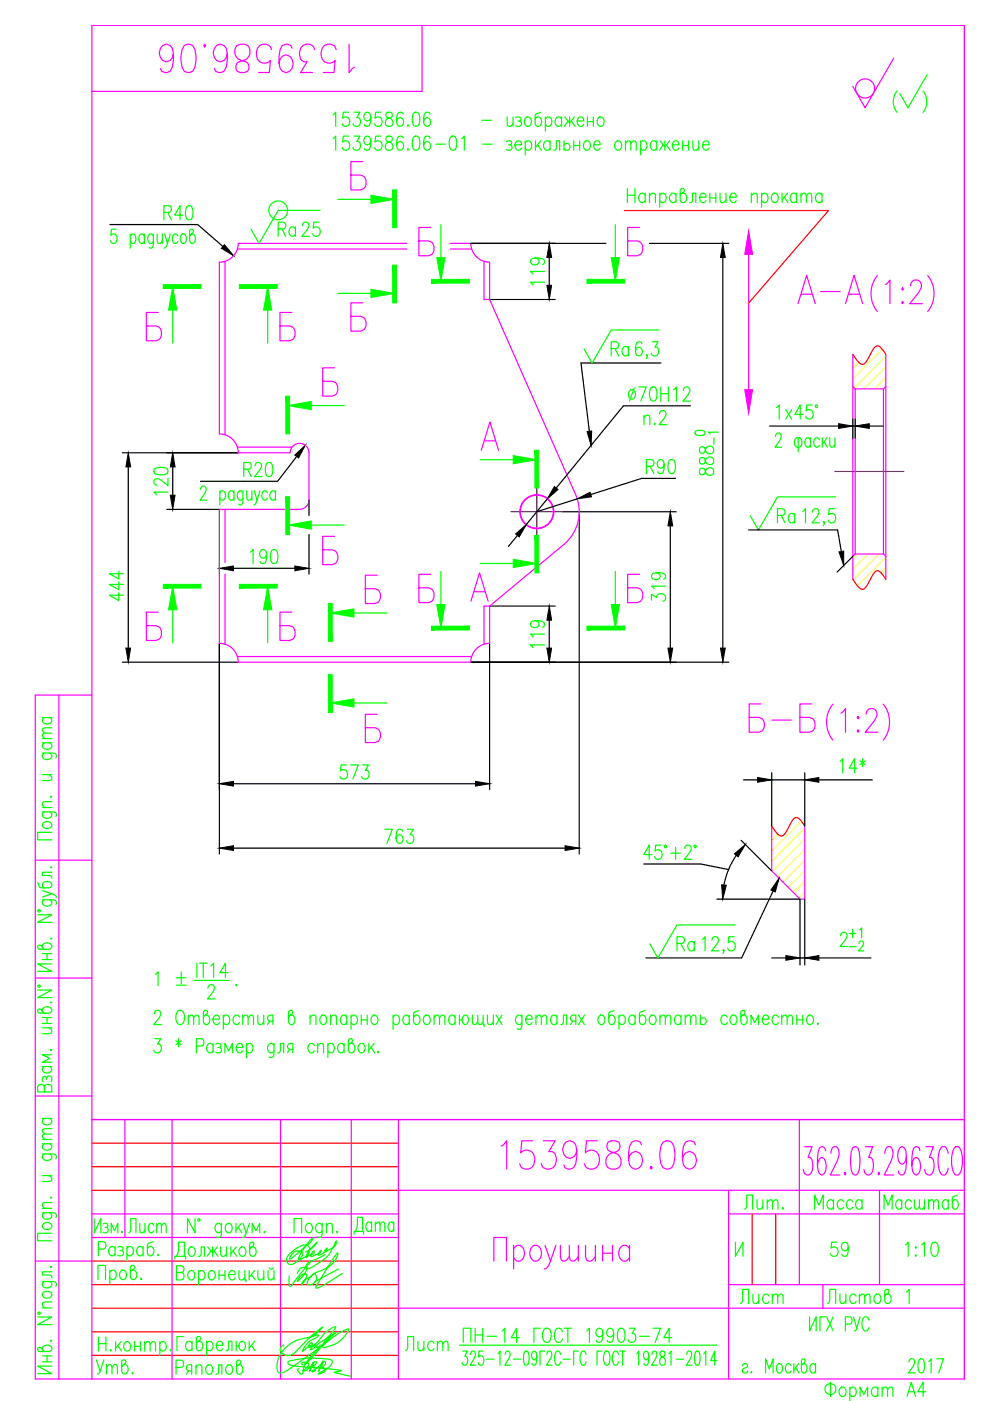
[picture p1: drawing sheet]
<svg xmlns="http://www.w3.org/2000/svg" width="210mm" height="297mm" viewBox="0 0 210 297" stroke-linecap="round" stroke-linejoin="round" font-family="sans-serif">
<defs><g id="words">
<g font-size="10.1" fill="#f0f">
<text x="32.5" y="16.6">1539586.06</text>
<text x="167.9" y="65.6">A-A</text>
<text x="157.7" y="156.6">Б-Б</text>
<text x="105.1" y="249.1">1539586.06</text>
</g>
<text font-size="8.4" fill="#0f0" x="188" y="25">( )</text>
<g font-size="7.1" fill="#0f0">
<text x="73.7" y="262.8">Дата</text>
<text x="96.3" y="286.5">%%uПН-14 ГОСТ 19903-74</text>
</g>
<g font-size="6.6" fill="#0f0">
<text x="57.9" y="51.5">Ra</text>
<text x="116.4" y="61.7" transform="rotate(-90 116.4 61.7)">119</text>
<text x="163.7" y="112.2">Ra</text>
<text x="27.2" y="128.4" transform="rotate(-90 27.2 128.4)">444</text>
<text x="142.2" y="128.8" transform="rotate(-90 142.2 128.8)">319</text>
<text x="116.4" y="138.6" transform="rotate(-90 116.4 138.6)">119</text>
<text x="70.9" y="166.5">573</text>
<text x="176.7" y="165.1">14*</text>
<text x="142.2" y="202.8">Ra</text>
<text x="31.7" y="210.3">1 %%P .</text>
<text x="175" y="267.8">59</text>
<text x="155.9" y="277.6">Лист</text>
</g>
<text font-size="6.6" fill="#f0f" x="174.3" y="277.6">Листов</text>
<g font-size="6.2" fill="#0f0">
<text x="69.5" y="27.9">1539586.06</text>
<text x="128.4" y="76.6">Ra</text>
<text x="36.3" y="106.2" transform="rotate(-90 36.3 106.2)">120</text>
<text x="51.9" y="120.6">190</text>
<text x="80.4" y="179.9">763</text>
<text x="156.6" y="257.5">Лит.</text>
<text x="171.4" y="257.5">Масса</text>
<text x="186.3" y="257.5">Масштаб</text>
<text x="26.1" y="262.5">Лист</text>
<text x="84.7" y="287.5">Лист</text>
<text x="19" y="292.5">Утв.</text>
<text x="36" y="292.5">Ряполов</text>
</g>
</g></defs>
<g fill="none" stroke="#000" stroke-width=".25">
<path d="M23.3 47.6h18.6l5.4 4.7M99.8 51.6h28.7M137.7 51.6h16.8M153.3 54.6v82.8M103.8 63.5h13.9M140.1 77h-16.9l1.8 14.4M25.9 96h24.6M27.2 99v38.4M62.9 96.8l-4 5.3h-16.4M146.4 86h-14.2l-14.3 17.5M163.2 90.3h14.6M180.8 88.8v4.3"/>
<path d="M180.8 90.3h.5M181.3 88.8v4.1M184.3 90.3h3M35.4 108h11.1v13.7M65.5 106v3.3M65.5 113.3v8.4M109.7 113.5l-1.9 2.4M116 105.8l-4.4 5.4M119.3 108.5h24.1M122.4 105.8l-8.6 2.7M122.8 108.5v72.6M142.1 111.5v25.9"/>
<path d="M143.2 101.4h-7.2l-10.7 3.5M158.7 112.4h18.9l.8 4.5M180.8 118l-3.3 3.3M46.5 136.4v44.7M49.5 120.5h13M103.8 136.4v31M103.8 128.5h13.9M25.9 140.4h24.6M99.8 140.4h54.7M49.5 179.8h70.3M49.5 166.2h51.3M157.1 178.2l6.5 6.4"/>
<path d="M157.6 165.4h3M163.6 163.8v11.3M163.6 165.4h7M170.6 163.8v11.3M173.6 165.4h11.4M136.5 183.2h12.1l5.9 1.2M152 190.6h17.6v14M156.1 181.3a16.4 16.4 0 0 0-2.6 6.3M163.9 188.9l-6.7 14.2h-20.3M170.6 190.6v14M163.6 203.1h3M169.6 203.1h1"/>
<path d="M173.6 203.1h11"/>
</g>
<g fill="#000" stroke="#000" stroke-width=".21">
<path d="M47.6 51.9l1.9 2.3-2.6-1.6zM116.5 51.6l.5 3h-1zM153.3 51.6l.5 3h-1zM27.2 96l.5 3h-1zM62.5 96.5l2.2-2.1-1.4 2.7zM124.5 91.5l1-.1-.2 3zM177.8 89.8l3 .5-3 .5zM181.3 90.3l3-.5v1zM109.3 113.2l2.3-2-1.5 2.6zM117.5 103.2l.8 .6-2.3 2zM122.4 105.8l2.7-1.4 .3 .9zM142.1 108.5l.5 3h-1z"/>
<path d="M177.9 117l1-.2v3.1zM26.7 137.4h1l-.5 3zM46.5 120.5l3-.5v1zM62.5 120l3 .5-3 .5zM116.5 128.5l.5 3h-1zM141.6 137.4h1l-.5 3zM152.8 137.4h1l-.5 3zM46.5 179.8l3-.5v1zM46.5 166.2l3-.5v1zM100.8 165.7l3 .5-3 .5zM119.8 179.3l3 .5-3 .5zM160.6 164.8l3 .6-3 .4z"/>
<path d="M170.6 165.4l3-.6v1zM153 187.6l1 .1-.8 2.9zM155.7 181l2.3-2-1.5 2.7zM165.2 186.2l-.8 2.9-.9-.4zM166.6 202.6l3 .5-3 .5zM170.6 203.1l3-.5v1z"/>
</g>
<g fill="none" stroke="#0f0" stroke-width=".25">
<path d="M70.6 29.4l.6-.5v3M73.9 28.9h-1.1l-.1 1.2a.97 .97 0 0 1 1.5 .5 .97 .97 0 0 1-1.1 1.3l-.3-.2-.2-.4M75.1 28.9h1.2l-.7 1.1h.4a.95 .95 0 0 1 .4 1.4 .95 .95 0 0 1-1.4 .2l-.2-.3M78.6 29.9a.79 .79 0 0 1-.8 .8 .95 .95 0 0 1-.7-1 .95 .95 0 0 1 .8-.8l.4 .1a2.56 2.56 0 0 1 0 2.7l-.6 .2-.3-.2-.2-.3M80.8 28.9h-1.2l-.1 1.2a.97 .97 0 0 1 1.6 .5 .97 .97 0 0 1-1.1 1.3l-.4-.2-.2-.4M81.9 29a.67 .67 0 0 0 .3 1 .98 .98 0 0 1 1.1 .7 .98 .98 0 0 1-.6 1.2 .88 .88 0 0 1-1-.7 .88 .88 0 0 1 .7-1.1l.4-.1a.61 .61 0 0 0 .4-.6 .61 .61 0 0 0-.5-.5zM85.5 29.3a.64 .64 0 0 0-1.1-.3 2.75 2.75 0 0 0 0 2.7 .65 .65 0 0 0 1.1-.3 .85 .85 0 0 0-.1-1 .85 .85 0 0 0-1-.3l-.3 .8M86.5 31.6l.1 .1-.1 .2-.1-.2zM87.8 29l.5-.1a1.46 1.46 0 0 1 .7 1.7l-.3 1.1-.6 .2a1.46 1.46 0 0 1-.7-1.8zM91.2 29.3a.64 .64 0 0 0-1-.3 2.75 2.75 0 0 0 0 2.7 .65 .65 0 0 0 1-.3 .85 .85 0 0 0 0-1 .85 .85 0 0 0-1-.3l-.4 .8M92.4 30.6h2M95.6 29l.6-.2a1.46 1.46 0 0 1 .6 1.8l-.3 1.1-.6 .2a1.46 1.46 0 0 1-.7-1.8z"/>
<path d="M97.9 29.4l.5-.6v3.1M102.2 25.5h2M102.3 30.6h2.1M107.4 30a.73 .73 0 0 1 1.1 .3l-.3 .4h-.4M107.5 24.8l.1 1.8 .6 .2 .6-.6M108.2 30.7a.59 .59 0 0 1 .4 .6 .59 .59 0 0 1-.4 .6l-.8-.2M108.8 24.8v2M109.2 30.7h1.4a.66 .66 0 0 0-.5-.8 .66 .66 0 0 0-.8 .4 1.01 1.01 0 0 0 .8 1.6l.5-.5M109.3 24.9a.73 .73 0 0 1 1.2 .3l-.1 .3-.6 .2M110.2 25.7a.59 .59 0 0 1 .4 .5 .59 .59 0 0 1-.4 .6l-.9-.2M111.4 30.3a.67 .67 0 0 1 .6-.5 .67 .67 0 0 1 .6 .5 1.01 1.01 0 0 1-.8 1.6l-.4-.5M111.4 29.9v2.9"/>
<path d="M111.5 24.9a.64 .64 0 0 1 1.1 .3 1.01 1.01 0 0 1-.9 1.6 1.18 1.18 0 0 1-.2-1.9zM113.5 29.9v2M114 30.7l.8 1.2M114.6 23.8l-1 .4-.1 2a.64 .64 0 0 0 .5 .6 .64 .64 0 0 0 .7-.4 .91 .91 0 0 0 .1-1.2 .91 .91 0 0 0-1.1-.3l-.2 .3M114.7 29.9l-1.2 1.4M115.6 25.2a.67 .67 0 0 1 .7-.4 .67 .67 0 0 1 .6 .4 1.01 1.01 0 0 1-.8 1.6l-.5-.4M115.6 24.8v3M116.6 30.3a.67 .67 0 0 0-.6-.5 .67 .67 0 0 0-.6 .5 1.01 1.01 0 0 0 .8 1.6l.4-.5M116.6 29.9v2M117.4 31.9l.5-.2 .1-1.8h.7v2M119.1 25.2a.67 .67 0 0 0-.7-.4 .67 .67 0 0 0-.6 .4 .91 .91 0 0 0 0 1.1 .91 .91 0 0 0 1 .3l.3-.2M119.1 24.8v2"/>
<path d="M119.6 30.7a.74 .74 0 0 1 1.2 0 .74 .74 0 0 1-.4 1.2h-.5l-.3-.3M119.6 29.9v2M119.8 24.8l1 1.3 1-1.3M120.4 25.7l-.8 1.1M120.8 24.8v2M121.1 25.7l.8 1.1M121.6 30.8h1.3M121.6 29.9v2M122.4 25.7h1.4a.67 .67 0 0 0-.5-.9 .67 .67 0 0 0-.8 .4 1.01 1.01 0 0 0 .8 1.6l.5-.4M122.9 29.9v2M124 30a.64 .64 0 0 1 1.1 .3 1.01 1.01 0 0 1-.8 1.6 1.18 1.18 0 0 1-.3-1.9zM124.6 25.8h1.2"/>
<path d="M124.6 24.8v2M125.8 24.8v2M125.9 30.7h1.3a.67 .67 0 0 0-.4-.8 .67 .67 0 0 0-.8 .4 1.01 1.01 0 0 0 .8 1.6l.4-.5M126.9 24.9a.65 .65 0 0 1 1.1 .3 1.01 1.01 0 0 1-.8 1.6 1.19 1.19 0 0 1-.3-1.9zM130.7 30a.64 .64 0 0 1 1 .3 1.01 1.01 0 0 1-.8 1.6 1.18 1.18 0 0 1-.2-1.9zM132.6 30.4l.6-.5 .4 .1 .2 1.9M132.6 29.9v2M133 40v3M133.8 30.4l.5-.5 .5 .1 .1 1.9M134.6 40v3M135.8 30.3a.67 .67 0 0 1 .6-.5 .67 .67 0 0 1 .7 .5 1.01 1.01 0 0 1-.8 1.6l-.5-.5M135.8 29.9v2.9"/>
<path d="M139.2 30.3a.67 .67 0 0 0-.6-.5 .67 .67 0 0 0-.6 .5 1.01 1.01 0 0 0 .8 1.6l.4-.5M139.2 29.9v2M139.9 29.9l1.1 1.2 1-1.2M140.6 30.7l-.8 1.2M141 29.9v2M141.3 30.7l.8 1.2M142.6 30.7h1.3a.66 .66 0 0 0-.4-.8 .66 .66 0 0 0-.8 .4 1.01 1.01 0 0 0 .8 1.6l.4-.5M144.7 30.8h1.3M144.7 29.9v2M146 29.9v2M146.9 29.9l.1 1.8 .6 .2 .6-.6M148.2 29.9v2"/>
<path d="M149 30.7h1.3a.67 .67 0 0 0-.4-.8 .67 .67 0 0 0-.8 .4 1.01 1.01 0 0 0 .8 1.6l.4-.5M24.6 48.6h-1l-.1 1.3a.68 .68 0 0 1 .7-.3 .68 .68 0 0 1 .5 .4 .93 .93 0 0 1 0 1.2 .93 .93 0 0 1-1.1 .3l-.2-.5M27.6 50l.4-.4h.3a1.24 1.24 0 0 1 0 2h-.3l-.4-.4M27.6 49.6v3M30.6 50l-.4-.4h-.3a1.24 1.24 0 0 0 0 2h.3l.4-.4M30.6 49.6v2M32.5 50l-.4-.4h-.3a1.24 1.24 0 0 0 0 2h.3l.4-.4M32.5 49.6l-.1 2.7-.3 .3-.5-.1M33.3 49.6l.1 1.9 .5 .1 .5-.6M34.4 49.6v2M34.7 45h1.1a.73 .73 0 0 0 .6-.7 .73 .73 0 0 0-.6-.7h-1.1v3M34.9 49.6l.6 2 .6-2"/>
<path d="M35.5 51.6l-.2 .6-.5 .4M35.5 45l.8 1.6M37.7 50l-.4-.4h-.3a1.24 1.24 0 0 0 0 2h.3l.4-.4M38.5 49.7l.5-.1a1.24 1.24 0 0 1 0 2 1.06 1.06 0 0 1-.8-.8 1.06 1.06 0 0 1 .3-1.1zM38.7 45.6h-1.7l1.2-2v3M39.7 43.7l.5-.1a1.46 1.46 0 0 1 .7 1.7l-.3 1.2-.6 .1a1.46 1.46 0 0 1-.7-1.7zM40.6 49.6h.3a1.23 1.23 0 0 1 0 2 .61 .61 0 0 1-.7-.6v-2.1l.3-.3h.3l.1 .2a.73 .73 0 0 1-.5 .9l-.2 .3M67.7 47.1h-1.2l-.1 1.3a.88 .88 0 0 1 1.1-.2 .88 .88 0 0 1 .4 1 .82 .82 0 0 1-.7 .9 .82 .82 0 0 1-.9-.6M67.9 44.6h-8.9l-4.1 7-1.7-3M71.6 42.3h7M93.5 47.6v7M130.5 47.6v7"/>
<path d="M133 41.4h1.6M136.8 41.4l-.5-.4a1 1 0 0 0-.9 1 1 1 0 0 0 .9 1l.5-.5M136.8 41v2M137.7 41.5l.6-.5 .5 .1 .2 1.9M137.7 41v2M139.9 41.4a.66 .66 0 0 1 .6-.5 .66 .66 0 0 1 .6 .5 1 1 0 0 1-.8 1.6l-.4-.5M139.9 41v3M143.3 41.4l-.2-.3a.8 .8 0 0 0-1 .1 .8 .8 0 0 0-.2 .9l.4 .7a.65 .65 0 0 0 1-.3M143.3 41v2M144.7 41a1 1 0 0 1 .9 1 1 1 0 0 1-.9 1l-.5-.6v-2.2l.4-.2h.3l.2 .4-.1 .3-.8 .7M146.3 43l.4-.2 .1-1.8h.7v2M148.3 41.8h1.4a.66 .66 0 0 0-.4-.8 .66 .66 0 0 0-.9 .4 .99 .99 0 0 0 .8 1.6l.5-.5"/>
<path d="M150.5 42h1.3M150.5 41v2M151.8 41v2M152.7 41l.1 1.8 .6 .2 .5-.6M153.9 41v2M154.7 41.8h1.4a.67 .67 0 0 0-.4-.8 .67 .67 0 0 0-.9 .4 .99 .99 0 0 0 .8 1.6l.5-.5M159.3 41.5l.6-.5 .5 .1 .2 1.9M159.3 41v2M161.5 41.4l.2-.3a.8 .8 0 0 1 .9 .1 .8 .8 0 0 1 .2 .9 .8 .8 0 0 1-.9 .9l-.4-.5M161.5 41v3M163.9 41.1a.8 .8 0 0 1 .9 .1 .8 .8 0 0 1 .2 .9 .8 .8 0 0 1-.9 .9 1.18 1.18 0 0 1-.2-1.9zM165.8 41v2"/>
<path d="M166.3 41.8l.8 1.2M167 41l-1.2 1.4M168.9 41.4a.66 .66 0 0 0-.6-.5 .66 .66 0 0 0-.6 .5 .91 .91 0 0 0-.1 1.1 .91 .91 0 0 0 1.1 .3l.2-.3M168.9 41v2M169.8 41.5l.6-.5 .4 .1 .2 1.9M169.8 41v2M171 41.5l.5-.5 .5 .1 .1 1.9M174.3 41.4l-.5-.4a1 1 0 0 0-.9 1 1 1 0 0 0 .9 1l.5-.5M174.3 41v2M36.6 65.8v7M56.7 65.8v7M71.6 62.2h7"/>
<path d="M136.1 72.9l-.1-.3-.4-.1-.5 .1a2.82 2.82 0 0 0 0 2.7 .89 .89 0 0 0 1.2-.6 .89 .89 0 0 0-.8-1.1 .81 .81 0 0 0-.8 .9M137.2 75.3l-.1 .2-.1-.2 .1-.1a.66 .66 0 0 1-.1 .8M138.3 72.5h1.2l-.6 1.1h.3a.95 .95 0 0 1 .4 1.4 .95 .95 0 0 1-1.4 .2l-.2-.3M139.7 70h-10.1l-4 7-1.8-3M51.7 99.5h1a.73 .73 0 0 0 .6-.7 .73 .73 0 0 0-.6-.7h-1v2.9M52.5 99.5l.8 1.5M54.1 98.8l.2-.6 .7-.1a.92 .92 0 0 1 .1 1.5l-1.1 1.4h1.6M56.6 98.2l.6-.1a1.44 1.44 0 0 1 .6 1.7l-.3 1.1-.6 .1a1.46 1.46 0 0 1-.6-1.7zM66 86h7M101.8 97.5h7M133.6 82.8l.2-.2a1 1 0 0 1 .9 1 1 1 0 0 1-.9 1 1.18 1.18 0 0 1-.2-1.8zM134.5 82.2l-1 2.8"/>
<path d="M135.4 82h1.6l-1.1 3M136.5 88.6l.6-.6 .6 .2 .1 1.8M136.5 88v2M137 98.9h1.1a.73 .73 0 0 0 .6-.8 .73 .73 0 0 0-.6-.7h-1.1v3M137.8 98.9l.9 1.5M138 82.2l.6-.2a1.44 1.44 0 0 1 .7 1.8l-.3 1.1-.6 .1a1.46 1.46 0 0 1-.7-1.7zM138.8 89.8v.2l-.1-.1zM139.8 87.8l.3-.6 .7-.2a.94 .94 0 0 1 .1 1.6l-1.2 1.4h1.6M140.1 82v3M140.1 83.5h1.6M140.8 98.4a.8 .8 0 0 1-.8 .9 .95 .95 0 0 1-.7-1 .95 .95 0 0 1 .8-.9l.4 .2a2.51 2.51 0 0 1 0 2.7 .64 .64 0 0 1-1.1-.3M141.7 82v3"/>
<path d="M142 97.6l.5-.2a1.44 1.44 0 0 1 .7 1.7l-.3 1.2-.6 .1a1.46 1.46 0 0 1-.7-1.7zM142.8 82.6l.6-.6v3M144.9 82.8l.2-.6 .7-.2a.94 .94 0 0 1 .1 1.6l-1.1 1.4h1.6M147.5 91.5l.8-.3a.99 .99 0 0 1 1.2 .5v.2a1.21 1.21 0 0 1-1.7 .4l-.4-.4zM148.5 99.4a.82 .82 0 0 0 .2 1.3h.3a1.3 1.3 0 0 0 .7-1.2 .87 .87 0 0 1 1.4 0 .87 .87 0 0 1-.3 1.3 .87 .87 0 0 1-1.2-.7l-.1-.5a.68 .68 0 0 0-1-.2zM148.5 97.1a.81 .81 0 0 0 .2 1.3h.3a1.3 1.3 0 0 0 .7-1.2 .87 .87 0 0 1 1.4 0 .87 .87 0 0 1-.3 1.3 .87 .87 0 0 1-1.2-.7l-.1-.4a.67 .67 0 0 0-1-.3zM148.5 94.8a.81 .81 0 0 0 .2 1.3h.3a1.3 1.3 0 0 0 .7-1.1 .87 .87 0 0 1 1.4-.1 .87 .87 0 0 1-.3 1.3 .87 .87 0 0 1-1.2-.7l-.1-.4a.67 .67 0 0 0-1-.3zM151.4 92.8v1.5M152.3 91.6h-2.1l.4 .4M164.4 92.5l.1-.4a.66 .66 0 0 1 1-.1 .66 .66 0 0 1 0 1l-1.2 1.8h1.4M164.6 86.4l.6-.5v3M166.6 86.9l1.2 2"/>
<path d="M167.8 86.9l-1.2 2M168.7 93l.2-.2h.6a1.24 1.24 0 0 1 0 2h-.6a1.28 1.28 0 0 1-.2-1.8zM169.2 92.8v3M170.2 87.9h-1.7l1.2-2v3M171.8 93.2l-.4-.4a1.02 1.02 0 0 0-.8 .7 1.02 1.02 0 0 0 .2 1l.3 .3h.3l.4-.4M171.8 92.8v2M172.2 85.9h-1.2l-.1 1.2a.87 .87 0 0 1 1.1-.1 .87 .87 0 0 1 .4 1 .82 .82 0 0 1-.7 .9 .82 .82 0 0 1-.9-.6M173.7 93.2l-.4-.4a1.05 1.05 0 0 0-.8 .8 1.05 1.05 0 0 0 .3 1.1l.5 .1 .4-.4M174.3 92.8v2M174.7 93.7l.7 1.1M175.3 92.8l-1 1.4M175.9 92.8l.1 1.9 .5 .1 .5-.6"/>
<path d="M177 92.8v2M42.5 103.8l.1-.5a.66 .66 0 0 1 1-.1 .66 .66 0 0 1 0 1l-1.2 1.9h1.4M46.6 104.5l.4-.4h.3a1.24 1.24 0 0 1 0 2h-.3l-.4-.5M46.6 104.1v2.9M49.6 104.5l-.4-.4h-.3a1.24 1.24 0 0 0 0 2h.3l.4-.5M49.6 104.1v2M51.5 104.5l-.4-.4h-.3a1.23 1.23 0 0 0 0 2h.3l.4-.5M51.5 104.1l-.1 2.7-.3 .2-.5-.1M52.3 104.1l.1 1.8 .5 .2 .5-.6M53.4 104.1v2M53.9 104.1l.6 2 .6-2M54.5 106.1l-.2 .5-.5 .4"/>
<path d="M56.7 104.5l-.4-.4h-.3a1.24 1.24 0 0 0 0 2h.3l.4-.5M58.4 104.5l-.4-.4h-.3a1.23 1.23 0 0 0 0 2h.3l.4-.5M58.4 104.1v2M66 111.3h7M101.8 119.5h7M172.3 108.6l.2-.6 .7-.1a.94 .94 0 0 1 .1 1.5l-1.1 1.5h1.6M174.8 110.7l-.1 .2v-.3a.64 .64 0 0 1-.1 .8M177 107.9h-1.2l-.1 1.2a.87 .87 0 0 1 1.1-.1 .87 .87 0 0 1 .4 1 .82 .82 0 0 1-.7 .9 .82 .82 0 0 1-.9-.6M177.2 105.4h-12.4l-4 7-1.7-3M36.6 129.3v7M56.7 129.3v7M75 130h7"/>
<path d="M93.5 121.2v7M130.5 121.2v7M9 159.7l2.7 .1a.59 .59 0 0 1 .1 .9M9 157.5h2M9 156.6h2M9 152.1h2M9.4 159.7l-.1 .1a.59 .59 0 0 0-.2 .9 1.07 1.07 0 0 0 1.1 .3 1.07 1.07 0 0 0 .8-.9l-.4-.4M9.4 157.5a.67 .67 0 0 0-.4 .6 .67 .67 0 0 0 .4 .7 1.01 1.01 0 0 0 1.6-.8l-.4-.5M9.4 152.1a.67 .67 0 0 0-.4 .7 .67 .67 0 0 0 .4 .6 .91 .91 0 0 0 1.1 0 .91 .91 0 0 0 .3-1l-.2-.3M11 155.4l-1.9 .2-.1 .4 .6 .6M11 154.3l-1.9 .1-.1 .5 .6 .5M75 149h7"/>
<path d="M9 172.1l2.7 .1a.59 .59 0 0 1 .1 1M9 171.2h2M9 164.2h2M9.1 174.5a1.07 1.07 0 0 1 1.1-.3 1.07 1.07 0 0 1 .8 .9 1.06 1.06 0 0 1-1.1 .6 1.06 1.06 0 0 1-.9-.9zM9.4 172.1l-.1 .1a.59 .59 0 0 0-.2 1 1.07 1.07 0 0 0 1.1 .3 1.07 1.07 0 0 0 .8-.9l-.4-.5M10.4 164.2l.6 .6-.2 .6-1.8 .1M10.7 168.9l.1-.1 .2 .1-.2 .1zM11 176.5h-3v1.6h3M11 170l-1.9 .1-.1 .5 .6 .6M140.2 179.2h-1.2l-.1 1.3a.88 .88 0 0 1 1.1-.2 .88 .88 0 0 1 .4 1 .82 .82 0 0 1-.7 .9 .82 .82 0 0 1-.9-.6M143.2 179.6v2.6M145.2 179.9l.2-.6 .7-.1a.94 .94 0 0 1 .1 1.6l-1.1 1.4h1.6"/>
<path d="M8 194h3l-3 1.6h3M8 187.1l.4 1 2 .1a.64 .64 0 0 0 .6-.5 .64 .64 0 0 0-.4-.7 .91 .91 0 0 0-1.2-.1 .91 .91 0 0 0-.3 1.1l.3 .2M8.1 193h.4v.3h-.4zM9 190.8l2.7 .1a.59 .59 0 0 1 .1 .9M9 188.8l2 .7-2 .7M9.4 190.8l-.1 .1a.59 .59 0 0 0-.2 .9 1.07 1.07 0 0 0 1.1 .3 1.07 1.07 0 0 0 .8-.9l-.4-.4M10.7 199l.1-.1 .2 .1-.2 .1zM10.7 183.9l.1-.1 .2 .1zM11 189.5l.6 .2 .4 .6M11 184.9h-2v.7l1.8 .1 .2 .5M138.2 181.2h-1.7l1.1-2v3M142.2 180.9h2.1"/>
<path d="M151 199.3l.2-.6 .7-.1a.93 .93 0 0 1 .1 1.6l-1.1 1.4h1.6M155.7 198.6h-1.2l-.1 1.3a.88 .88 0 0 1 1.1-.2 .88 .88 0 0 1 .4 1 .82 .82 0 0 1-.7 .9 .82 .82 0 0 1-.9-.6M155.9 196.1h-12.4l-4 7-1.7-3M178.2 198.4l.2-.6 .7-.1a.94 .94 0 0 1 .1 1.5l-1.1 1.5h1.6M180 197.9h1.5M180.8 197v1.8M182.3 197.1l.4-.4v2.1M8 209.9h3l-3 1.6h3M8.1 208.9h.4v.4h-.4zM9 214.4a1 1 0 0 1 1-1 1 1 0 0 1 1 1l-.6 .4h-2.1l-.3-.3v-.4l.4-.2 .3 .1 .7 .8M9 217.9h2M9 215.7h2"/>
<path d="M9 217h2M9 200.8a1 1 0 0 1 1-.9 1 1 0 0 1 1 .9l-.6 .5h-2.1l-.3-.4v-.3l.4-.2 .3 .1 .7 .8M9 202.2h2M9 203.4h2M10 202.2v1.2M10 215.7v1.3M10.4 217.9l.6 .6-.2 .6-1.8 .1M10.7 212.5l.1-.1 .2 .1-.2 .1zM11 204.4h-3l3 1.6h-3M32.7 214.9l.2-.5 .7-.2a.93 .93 0 0 1 .2 1.6l-1.2 1.4h1.6M37.8 214.4l.2-.2a.99 .99 0 0 1 1.1 1.2 1.78 1.78 0 0 1-.7 1.8 .99 .99 0 0 1-1.1-1.1 2.01 2.01 0 0 1 .5-1.7zM39.9 215.8l.6-.6 .4 .2 .2 1.8"/>
<path d="M39.9 215.2v2M41.1 215.8l.5-.6 .5 .2 .1 1.8M43.6 215.2a1 1 0 0 1 .9 1 1 1 0 0 1-.9 1l-.5-.6v-2.1l.4-.3h.3l.2 .4-.1 .3-.8 .8M45.2 216.1h1.3a.66 .66 0 0 0-.4-.8 .66 .66 0 0 0-.8 .4 .99 .99 0 0 0 .8 1.5l.4-.4M47.3 215.7a.66 .66 0 0 1 .7-.5 .66 .66 0 0 1 .6 .5 .99 .99 0 0 1-.8 1.5l-.5-.4M47.3 215.2v3M50.8 215.7l-.5-.5a1 1 0 0 0-.9 1 1 1 0 0 0 .9 1l.5-.4M51.5 215.8l.5-.6 .5 .2 .1 1.8M51.5 215.2v2M52.6 215.8l.6-.6 .4 .2 .2 1.8M54.7 215.2l.1 1.9 .6 .1 .5-.6M55.9 215.2v2"/>
<path d="M57.2 216.5l-.5 .7M57.9 216.5h-.7l-.3-.1a.67 .67 0 0 1 .3-1.2h.7v2M61.6 215.2a1 1 0 0 1 1 1 1 1 0 0 1-1 1l-.4-.6v-2.1l.3-.3h.4l.2 .4-.1 .3-.8 .8M65.7 215.8l.6-.6 .6 .2 .1 1.8M65.7 215.2v2M68.1 215.4a.8 .8 0 0 1 1 .1 .8 .8 0 0 1 .2 .9 .8 .8 0 0 1-.9 .8 1.18 1.18 0 0 1-.3-1.8zM70.1 215.8l.6-.6 .5 .2 .1 1.8M70.1 215.2v2M73.5 215.7l-.2-.3a.8 .8 0 0 0-.9 .1 .8 .8 0 0 0-.3 .9l.4 .7a.65 .65 0 0 0 1-.3M73.5 215.2v2M74.4 215.7l.5-.5a1 1 0 0 1 .9 1 1 1 0 0 1-.9 1l-.5-.4M74.4 215.2v3"/>
<path d="M76.6 216.2h1.3M76.6 215.2v2M77.9 215.2v2M79 215.4a.8 .8 0 0 1 .9 .1 .8 .8 0 0 1 .2 .9 .8 .8 0 0 1-.9 .8 1.18 1.18 0 0 1-.2-1.8zM83.3 215.7l.3-.3a.8 .8 0 0 1 .9 .1 .8 .8 0 0 1 .2 .9 .8 .8 0 0 1-.9 .8l-.5-.4M83.3 215.2v3M86.8 215.7a.66 .66 0 0 0-.7-.5 .66 .66 0 0 0-.6 .5 .91 .91 0 0 0 0 1.1 .91 .91 0 0 0 1.1 .3l.2-.3M86.8 215.2v2M88.8 214.2l-1 .4-.1 2a.64 .64 0 0 0 .6 .6 .64 .64 0 0 0 .6-.4 .9 .9 0 0 0 .1-1.1 .9 .9 0 0 0-1.1-.3l-.2 .3M90.1 215.4l.2-.2a1 1 0 0 1 .9 1 1 1 0 0 1-.9 1 1.18 1.18 0 0 1-.2-1.8zM92 215.8l.6-.6 .5 .2 .1 1.8M92 215.2v2"/>
<path d="M93.2 215.8l.5-.6 .5 .2 .1 1.8M96.5 215.7a.66 .66 0 0 0-.6-.5 .66 .66 0 0 0-.7 .5 .91 .91 0 0 0 0 1.1 .91 .91 0 0 0 1.1 .3l.2-.3M96.5 215.2v2M97.4 216.2h.6a.87 .87 0 0 1 .8-1 1.08 1.08 0 0 1 .6 1.1 1.08 1.08 0 0 1-.8 .9 .95 .95 0 0 1-.6-1M97.4 215.2v2M100.2 215.2l.1 1.9 .4 .1 .6-.6M101.3 215.2l.1 1.9 .5 .1 .5-.6M102.4 215.2v2h.3v.5M103.3 215.2l.2 1.9 .5 .1 .6-.6M104.6 215.2v2M105.2 215.2l1.2 2M106.4 215.2l-1.2 2"/>
<path d="M110.7 215.7l-.5-.5a1 1 0 0 0-.9 1 1 1 0 0 0 .9 1l.5-.4M110.7 215.2l-.2 2.7-.3 .3-.6-.1M111.5 216.1h1.3a.66 .66 0 0 0-.4-.8 .66 .66 0 0 0-.8 .4 1 1 0 0 0 .8 1.5l.4-.4M113.6 215.8l.6-.6 .5 .2 .1 1.8M113.6 215.2v2M114.8 215.8l.5-.6 .5 .2 .1 1.8M118.1 215.7l-.5-.5a1 1 0 0 0-.9 1 1 1 0 0 0 .9 1l.5-.4M118.1 215.2v2M118.9 217.2l.4-.1 .2-1.9h.6v2M121.4 216.5l-.5 .7M122.1 216.5h-.7l-.2-.1a.67 .67 0 0 1 .2-1.2h.7v2M122.7 215.2l1.2 2"/>
<path d="M123.9 215.2l-1.2 2M127.1 215.4a.8 .8 0 0 1 .9 .1 .8 .8 0 0 1 .3 .9 .8 .8 0 0 1-1 .8 1.18 1.18 0 0 1-.2-1.8zM130.2 214.2l-1 .4-.1 2a.64 .64 0 0 0 .5 .6 .64 .64 0 0 0 .7-.4 .9 .9 0 0 0 .1-1.1 .9 .9 0 0 0-1.1-.3l-.2 .3M131.2 215.7a.66 .66 0 0 1 .7-.5 .66 .66 0 0 1 .6 .5 .99 .99 0 0 1-.8 1.5l-.5-.4M131.2 215.2v3M134.7 215.7l-.5-.5a1 1 0 0 0-.9 1 1 1 0 0 0 .9 1l.5-.4M134.7 215.2v2M136.7 214.2l-1 .4-.1 2a.65 .65 0 0 0 .5 .6 .65 .65 0 0 0 .7-.4 1.01 1.01 0 0 0-.8-1.6l-.4 .5M138 215.4a.8 .8 0 0 1 .9 .1 .8 .8 0 0 1 .2 .9 .8 .8 0 0 1-.9 .8 1.18 1.18 0 0 1-.2-1.8zM139.9 215.8l.6-.6 .4 .2 .2 1.8M139.9 215.2v2M141.1 215.8l.5-.6 .5 .2 .1 1.8"/>
<path d="M144.4 215.7l-.5-.5a1 1 0 0 0-.9 1 1 1 0 0 0 .9 1l.5-.4M144.4 215.2v2M145.3 215.8l.6-.6 .4 .2 .1 1.8M145.3 215.2v2M146.4 215.8l.6-.6 .5 .2 .1 1.8M148.5 216.1a.73 .73 0 0 1 1.2 0 .73 .73 0 0 1-.4 1.1h-.5l-.3-.3M148.5 215.2v2M153.5 201.5l-.1 .1-.1-.1 .1-.2a.62 .62 0 0 1-.1 .9M154.2 215.7a.66 .66 0 0 0-.6-.5 .66 .66 0 0 0-.6 .5 1 1 0 0 0 .7 1.5l.5-.4M155.1 215.4l.2-.2a1 1 0 0 1 1 1 1 1 0 0 1-1 1 1.17 1.17 0 0 1-.2-1.8zM157.5 215.2a1 1 0 0 1 .9 1 1 1 0 0 1-.9 1l-.4-.6v-2.1l.3-.3h.3l.3 .4-.1 .3-.8 .8M159.2 217.2v-2l.8 1.6 .8-1.6v2"/>
<path d="M161.6 216.1h1.4a.67 .67 0 0 0-.4-.8 .67 .67 0 0 0-.9 .4 .99 .99 0 0 0 .8 1.5l.5-.4M165.1 215.7a.66 .66 0 0 0-.7-.5 .66 .66 0 0 0-.6 .5 .99 .99 0 0 0 .8 1.5l.5-.4M165.7 215.8l.6-.6 .5 .2 .1 1.8M165.7 215.2v2M166.9 215.8l.6-.6 .4 .2 .1 1.8M168.9 216.2h1.3M168.9 215.2v2M170.2 215.2v2M171.3 215.4a.8 .8 0 0 1 1 .1 .8 .8 0 0 1 .2 .9 .8 .8 0 0 1-.9 .8 1.18 1.18 0 0 1-.3-1.8zM173.4 216.9v.3l-.1-.1zM180 200.7h1.5M182.1 200l.3-.5 .5 .1 .2 .3-.3 .7-.8 1h1.2"/>
<path d="M9 226.1h2M9 237.1h2M9.4 237.1a.67 .67 0 0 0-.4 .7 .67 .67 0 0 0 .4 .6 1.01 1.01 0 0 0 1.6-.8l-.4-.5M9.4 230.5a.73 .73 0 0 0-.7-.6 .73 .73 0 0 0-.7 .6v1h3v-1a.81 .81 0 0 0-.8-.6 .81 .81 0 0 0-.8 .6v1M9.4 226.1l-.4 .5a1 1 0 0 0 1 .9 1 1 0 0 0 1-.9l-.4-.5M9.8 228.5a.59 .59 0 0 1 .6-.4 .59 .59 0 0 1 .6 .4l-.2 .8M9.8 228.9l-.1-.6-.3-.1a.71 .71 0 0 0-.3 1.1M10.7 222.6l.1-.1 .2 .1zM11 223.6h-2l1.6 .8-1.6 .8h2M11 239.3l-1.9 .1-.1 .5 .6 .5M32.8 220.2h1.3l-.7 1.2h.4a.94 .94 0 0 1 .3 1.3 .94 .94 0 0 1-1.4 .2l-.1-.3M37.3 220.6l1.1 .9"/>
<path d="M37.9 220.2v1.7M38.4 220.6l-1.1 .9M41.6 221.8h1.1a.81 .81 0 0 0 .6-.8 .81 .81 0 0 0-.6-.8h-1.1v3M45.2 221.7l-.3-.3a.8 .8 0 0 0-.9 .1 .8 .8 0 0 0-.2 .9l.3 .7a.65 .65 0 0 0 1.1-.3M45.2 221.2v2M45.8 221.4a.72 .72 0 0 1 1.1 .3l-.1 .2-.6 .2M46.5 222.1a.59 .59 0 0 1 .5 .5 .59 .59 0 0 1-.5 .6l-.7-.1M47.7 223.2v-2l.8 1.6 .8-1.6v2M50.1 222.1h1.4a.67 .67 0 0 0-.5-.8 .67 .67 0 0 0-.8 .4 1 1 0 0 0 .8 1.5l.5-.4M52.3 221.7l.4-.5a1 1 0 0 1 .9 1 1 1 0 0 1-.9 1l-.4-.4M52.3 221.2v3M58.1 221.7l-.5-.5a1 1 0 0 0-.9 1 1 1 0 0 0 .9 1l.5-.4"/>
<path d="M58.1 221.2l-.1 2.7-.4 .3-.5-.1M58.9 223.2l.5-.1 .1-1.9h.6v2M61.4 222.5l-.5 .7M62.1 222.5h-.7l-.2-.1a.67 .67 0 0 1 .2-1.2h.7v2M66.7 221.7l-.5-.5a1 1 0 0 0-.9 1 1 1 0 0 0 .9 1l.5-.4M67.4 221.8l.5-.6 .6 .2 .1 1.8M67.4 221.2v2M69.5 221.7a.66 .66 0 0 1 .6-.5 .66 .66 0 0 1 .7 .5 1 1 0 0 1-.8 1.5l-.5-.4M69.5 221.2v3M73 221.7l-.3-.3a.8 .8 0 0 0-.9 .1 .8 .8 0 0 0-.2 .9l.3 .7a.65 .65 0 0 0 1.1-.3M73 221.2v2M74.3 221.2a1 1 0 0 1 .9 1 1 1 0 0 1-.9 1l-.4-.6v-2.1l.3-.3h.3l.3 .4-.1 .3-.8 .8"/>
<path d="M76.3 221.4l.2-.2a1 1 0 0 1 .9 1 1 1 0 0 1-.9 1 1.17 1.17 0 0 1-.2-1.8zM78.2 221.2v2M78.7 222.1l.8 1.1M79.3 221.2l-1.1 1.4M80.1 222.9l.2 .2-.2 .1-.1-.1zM9 257.1l2.7 .1 .3 .4-.2 .6M9 244.7l2.7 .1 .3 .3-.2 .6M9 256.2h2M9 249.2h2M9 242.5h2M9 241.6h2M9.1 259.5a1.06 1.06 0 0 1 1.1-.3 1.06 1.06 0 0 1 .8 .9 1.06 1.06 0 0 1-1.1 .6 1.06 1.06 0 0 1-.9-.9z"/>
<path d="M9.4 257.1l-.3 .3a.65 .65 0 0 0 .3 1 1.01 1.01 0 0 0 1.6-.8l-.4-.5M9.4 244.7l-.3 .2a.65 .65 0 0 0 .3 1 1.01 1.01 0 0 0 1.6-.8l-.4-.4M9.4 242.5a.66 .66 0 0 0-.4 .6 .66 .66 0 0 0 .4 .7 .9 .9 0 0 0 1.1 0 .9 .9 0 0 0 .3-1.1l-.2-.2M10.4 249.2l.6 .6-.2 .6-1.8 .1M10.7 253.9h.3l-.2 .1zM11 255l-1.9 .1-.1 .5 .6 .6M11 240.4l-1.9 .2-.1 .4 .6 .6M20 258.4v3l1.4-3v3M21.9 259.5a.61 .61 0 0 1 1 .3l-.3 .4h-.3M41.3 258.4v3l-1.5-3v3M42 258.4h.3v.4h-.3zM46.9 259.8l-.1-.1a.59 .59 0 0 0-.9-.2 1.07 1.07 0 0 0-.3 1.1 1.07 1.07 0 0 0 .9 .8l.4-.5"/>
<path d="M46.9 259.4l-.1 2.7a.59 .59 0 0 1-.9 .1M48.1 259.5a.64 .64 0 0 1 1 .3 1.01 1.01 0 0 1-.8 1.6 1.19 1.19 0 0 1-.2-1.9zM50 259.4v2M51.2 259.4l-1.2 1.4M51.5 259.4l.7 2 .7-2M65.1 259.5a.64 .64 0 0 1 1 .3 1.01 1.01 0 0 1-.8 1.6 1.18 1.18 0 0 1-.2-1.9zM68.3 259.8l-.2-.3a.64 .64 0 0 0-1.1 .3 1.01 1.01 0 0 0 .8 1.6l.5-.5M68.3 259.4l-.1 2.7-.4 .3-.5-.2M69.2 259.9l.6-.5 .5 .1 .2 1.9M69.2 259.4v2M8 279.2h3l-3 1.6h3M8.1 278.3h.4v.3h-.4z"/>
<path d="M9 271.7l2.7 .1a.59 .59 0 0 1 .1 .9M9 277.3h2M9.1 274.1a1.07 1.07 0 0 1 1.1-.3 1.07 1.07 0 0 1 .8 .9 1.06 1.06 0 0 1-1.1 .5 1.06 1.06 0 0 1-.9-.9zM9.4 271.7l-.1 .1a.59 .59 0 0 0-.2 .9 1.07 1.07 0 0 0 1.1 .3 1.07 1.07 0 0 0 .8-.8l-.4-.5M10.7 268.6l.1-.1 .2 .1-.2 .1zM11 261.5h-3v1.6h3M11 276l-1.9 .2-.1 .5 .6 .6M11 269.6h-2v.7l1.8 .1 .2 .5M20.8 271.3v-3h1.6v3M20.9 264.8h1a.82 .82 0 0 0 .6-.7 .82 .82 0 0 0-.6-.8h-1v3M22.6 260.2a.61 .61 0 0 1 .4 .6 .61 .61 0 0 1-.4 .6l-.7-.2M23.3 269.7l.2-.3a.8 .8 0 0 1 .9 .1 .8 .8 0 0 1 .3 .9 .8 .8 0 0 1-1 .9l-.4-.4"/>
<path d="M23.3 269.3v3M23.6 261.4v-2l.7 1.5 .7-1.5v2M24.4 264.7a.66 .66 0 0 0-.6-.4 .66 .66 0 0 0-.7 .4 .91 .91 0 0 0 0 1.1 .91 .91 0 0 0 1.1 .3l.2-.3M24.4 264.3v2M25 264.4a.73 .73 0 0 1 1.1 .3l-.1 .3-.6 .1M25.7 269.4a.8 .8 0 0 1 .9 .1 .8 .8 0 0 1 .2 .9 .8 .8 0 0 1-.9 .9 1.18 1.18 0 0 1-.2-1.9zM25.8 265.1a.58 .58 0 0 1 .4 .6 .58 .58 0 0 1-.4 .6l-.8-.2M26.9 264.7a.67 .67 0 0 1 .6-.5 .67 .67 0 0 1 .7 .5 .99 .99 0 0 1-.8 1.6l-.5-.5M26.9 264.3v3M28.1 269.3a1 1 0 0 1 .9 1 1 1 0 0 1-.9 1l-.5-.6v-2.1l.4-.3h.3l.2 .4-.1 .3-.8 .7M29.9 271l.1 .2-.1 .1-.1-.1zM30.3 264.7a.67 .67 0 0 0-.6-.5 .67 .67 0 0 0-.6 .5 .91 .91 0 0 0-.1 1.1 .91 .91 0 0 0 1.1 .3l.2-.3"/>
<path d="M30.3 264.3v2M32.4 263.3l-1 .4-.1 2a.65 .65 0 0 0 .5 .6 .65 .65 0 0 0 .7-.5 .91 .91 0 0 0 .1-1.1 .91 .91 0 0 0-1.1-.3l-.2 .3M33.5 266l.2 .1-.2 .2zM37.1 266.9v-.5h2.2v.5M37.3 266.4a3.1 3.1 0 0 0 .6-3h1.2v3M37.4 269.8h1a.82 .82 0 0 1 .6 .8 .82 .82 0 0 1-.6 .8h-1v-3h1a.73 .73 0 0 1 .6 .7 .73 .73 0 0 1-.6 .7M40.2 269.5a.64 .64 0 0 1 1 .3 1.01 1.01 0 0 1-.8 1.6 1.18 1.18 0 0 1-.2-1.9zM40.3 264.5a.8 .8 0 0 1 .9 .1 .8 .8 0 0 1 .2 .9 .8 .8 0 0 1-.9 .9 1.18 1.18 0 0 1-.2-1.9zM42.1 266.4l.4-.2 .2-1.8h.6v2M42.1 269.8a.67 .67 0 0 1 .6-.4 .67 .67 0 0 1 .6 .4 1.01 1.01 0 0 1-.7 1.6l-.5-.5M42.1 269.4v3M44 264.4l1.1 1.3 1-1.3"/>
<path d="M44.5 269.5a.64 .64 0 0 1 1 .3 1.01 1.01 0 0 1-.8 1.6 1.19 1.19 0 0 1-.2-1.9zM44.7 265.2l-.8 1.2M45.1 264.4v2M45.4 265.2l.8 1.2M46.4 270.4h1.3M46.4 269.4v2M46.8 264.4l.1 1.8 .6 .2 .5-.6M47.7 269.4v2M48 264.4v2M48.5 270.2h1.4a.67 .67 0 0 0-.5-.8 .67 .67 0 0 0-.8 .4 1.01 1.01 0 0 0 .8 1.6l.5-.5M48.9 264.4v2M49.4 265.2l.8 1.2"/>
<path d="M50.1 264.4l-1.2 1.4M50.5 260.2l.8 1.2M50.7 269.4l.1 1.8 .6 .2 .5-.6M51 264.5l.2-.1a1 1 0 0 1 1 1 1 1 0 0 1-1 1 1.18 1.18 0 0 1-.2-1.9zM51.9 269.4v2h.3v.4M52.2 261.4l-.4 .8-.4 .2M52.8 269.4v2M53.3 270.2l.8 1.2M53.4 264.4a1 1 0 0 1 .9 1 1 1 0 0 1-.9 1l-.5-.6v-2.1l.4-.3h.3l.3 .4-.2 .3-.8 .7M53.5 261.4v-2l.8 1.5 .8-1.5v2M54 269.4l-1.2 1.4M54.7 269.4l.1 1.8 .6 .2 .5-.6"/>
<path d="M55.9 269.4v2M56.1 261.1l.1 .1-.1 .2-.1-.2zM56.8 269.4l.1 1.8 .6 .2 .6-.6M57.1 268.8a.5 .5 0 0 0 .4 .3 .5 .5 0 0 0 .5-.3M58.1 269.4v2M62.2 265.6a1.21 1.21 0 0 1 2 .3l-.6 .9-.3 .2a9.6 9.6 0 0 1 2.4-3.9l.6-.6-.4 .9-3.8 3.2-.7 .3 .2-.5zM62.3 261.4v-3h1.7v3M63 270a1.5 1.5 0 0 1 2-1.2 4.2 4.2 0 0 1-1.9 2.8 1.83 1.83 0 0 1 1.8-1.4 2.8 2.8 0 0 1-1 2.2l.6-1 1.1-.6 .6-.5a.46 .46 0 0 1 .5-.3 .46 .46 0 0 1 .4 .5 1.34 1.34 0 0 1-.4 1.5 1.34 1.34 0 0 1-1.5 .2 3.2 3.2 0 0 1 2.1-2.5 5.7 5.7 0 0 0 4.3-3.8v-.3l-1.4 2-3 4.8-.2 .5 .1 .2a11.2 11.2 0 0 0 4-2.2l1.5-.9M64.8 265.4a4.6 4.6 0 0 0 2.4-2l-.2 .2a5 5 0 0 0-2.1 3 2.42 2.42 0 0 0 .6-2.3 1.76 1.76 0 0 0-2.4 .2l-.6 .4a2.99 2.99 0 0 0-1.8 2.3 .94 .94 0 0 0 .6 .9 .94 .94 0 0 0 1-.2l2.1-1.2 1.9-.8 .3-.3v-.4l-.6 .7-.1 .4 .1 .1a3.4 3.4 0 0 0 2.1-1.2v-.1l-.6 .7a.25 .25 0 0 0 .1 .4 .25 .25 0 0 0 .3-.1l1.1-.8 .3-.7-.5 .8 1.3-.6a1.44 1.44 0 0 0 1.2-1.7l-.1 .1a9 9 0 0 1-6.2 5.8l-.1-.3a1.71 1.71 0 0 1 1.6-1.5l2.4-1.2M66 267.3l-4.5 5.5-.2-.5v-1.8M71.8 269.1l-5.1 2.7M155.9 263.4v3l1.6-3v3"/>
<path d="M171.7 279.2v3l1.3-3v3M175 279.2h-1.1v3M175.2 279.2l1.5 3M176.7 279.2l-1.5 3M181 279.2l.7 2.4M182.4 279.2l-.8 2.7-.4 .3M184.3 279.9a.7 .7 0 0 0-.7-.7 .7 .7 0 0 0-.8 .7 2.01 2.01 0 0 0 .6 2.3 .76 .76 0 0 0 .9-.7M192 263.9l.6-.5v3M192.2 273.9l.6-.5v3M194.2 264.4l.1 .1-.1 .2-.2-.2zM194.2 266.1l.1 .1-.1 .2-.2-.2zM195.4 263.9l.6-.5v3"/>
<path d="M197.7 263.5l.6-.1a1.46 1.46 0 0 1 .7 1.7l-.4 1.1-.6 .2a1.46 1.46 0 0 1-.6-1.7zM9 286.1a1 1 0 0 1 1-.9 1 1 0 0 1 1 .9l-.6 .5h-2.1l-.3-.4v-.3l.4-.3 .3 .2 .7 .8M9 287.5h2M9 288.7h2M10 287.5v1.2M10.7 284.3h.3l-.2 .1zM11 289.6h-3l3 1.6h-3M20.9 283.4v3M20.9 284.9h1.6M22.5 283.4v3M24.5 284.4v2M25 285.3l.8 1.1"/>
<path d="M25.7 284.4l-1.2 1.5M26.6 284.6l.2-.2a1 1 0 0 1 .9 1 1 1 0 0 1-.9 1 1.17 1.17 0 0 1-.2-1.8zM28.5 284.4v2M29.8 284.4v2M30.7 285l.6-.6 .4 .2 .1 1.8M30.7 284.4v2M31.8 285l.6-.6 .5 .2 .1 1.8M33.9 284.9a.66 .66 0 0 1 .6-.5 .66 .66 0 0 1 .6 .5 .99 .99 0 0 1-.8 1.5l-.4-.4M33.9 284.4v3.1M38.9 283.4h-1.4v3M40.7 284.8a.66 .66 0 0 0-.6-.5 .66 .66 0 0 0-.6 .5 .9 .9 0 0 0-.1 1.1 .9 .9 0 0 0 1.1 .3l.2-.3M40.7 284.4v2"/>
<path d="M42.1 284.4a1 1 0 0 1 .9 1 1 1 0 0 1-.9 1l-.5-.6v-2.1l.4-.3h.3l.2 .4-.1 .3-.8 .7M43.8 284.8a.67 .67 0 0 1 .6-.5 .67 .67 0 0 1 .7 .5 1.01 1.01 0 0 1-.8 1.6l-.5-.5M43.8 284.4v3M45.9 285.2h1.3a.67 .67 0 0 0-.4-.8 .67 .67 0 0 0-.8 .4 1.01 1.01 0 0 0 .8 1.6l.4-.5M47.9 286.4l.5-.2 .1-1.8h.7v2M50.1 285.4h.6a.88 .88 0 0 1 .8-1 1.07 1.07 0 0 1 .5 1.1 1.07 1.07 0 0 1-.8 .9 1.01 1.01 0 0 1-.5-1M50.1 284.4v2M52.8 284.4v2M53.3 285.2l.8 1.2M54 284.4l-1.2 1.4M64.2 289.4l-.3-.2a.96 .96 0 0 1 1.6 .1l-.5 .8-.8 .4 .1 .2a2.78 2.78 0 0 0 2-1.7l.1-.2-.8 2.1 .2-.7a2.16 2.16 0 0 1 1.1-1.5l.2 .1a.87 .87 0 0 1-.8 .9h-.1a.6 .6 0 0 1 .7 .6 .6 .6 0 0 1-.8 .5 6.7 6.7 0 0 0 2.4-2.3l-1 2.2 1.1-2a.34 .34 0 0 1 .5 .2 .34 .34 0 0 1-.1 .4l-.5 .4-.5 .1 .8 .4a.53 .53 0 0 1 .1 .6 .53 .53 0 0 1-.6 .3l-.8 .2 2.4-1.6 .4-.5a.67 .67 0 0 0 0-.8 .67 .67 0 0 0-.7-.3 19.7 19.7 0 0 0-8.5 .6 .52 .52 0 0 0 .5 .7l1.4 .3 9.2 .8 .2 .1-1.6 .4 3.4 .7M64.6 289.1l-.4 2.1a.45 .45 0 0 1-.5 .1 .45 .45 0 0 1-.3-.4l-.4-.5 .4-.2"/>
<path d="M65.7 283.6l1.8-.6-.3 .5a5.6 5.6 0 0 0-3.1 2.9l1.9-1.2a.26 .26 0 0 0 .2-.4 .26 .26 0 0 0-.5 .1l-.3 .6a.36 .36 0 0 0 .6 0l1-.5a1.35 1.35 0 0 1-1.2 1.2l1.5-1.7a7.6 7.6 0 0 1 3.8-3.2l.1 .1a8.8 8.8 0 0 1-3.7 3.5l-.3 .8 .9-.5-3.5 4.2 1.3-1.3 2.1-2.4a8.3 8.3 0 0 1 3.1-3.2v.1a10.7 10.7 0 0 0-2.7 3l.1 .1a6.1 6.1 0 0 0 5.4-3.9 10.3 10.3 0 0 0-4.1 2.4l-6.8 4.9-2.9 1.8a.89 .89 0 0 1-1 .1 .89 .89 0 0 1-.4-1.1 6.8 6.8 0 0 1 6.6-6.3 6 6 0 0 0 3.1-2.3l-.1 .1a46.9 46.9 0 0 0-6 5.5 1.75 1.75 0 0 1-2.9-.9l.7-.8M97.4 285.2h54.5M98.1 286.5h1l-.5 1.1h.2a1.22 1.22 0 0 1-.2 1.9 .55 .55 0 0 1-.6-.6M99.8 287.2v-.5l.3-.2h.3l.3 .2a1.37 1.37 0 0 1-.2 1.3l-.8 1.5h1.2M102.4 286.5h-.8l-.1 1.2a.52 .52 0 0 1 .8-.1 1.32 1.32 0 0 1-.2 1.9 .55 .55 0 0 1-.7-.6M105.6 287l.4-.5v3M107.1 287.2v-.2a.56 .56 0 0 1 .7-.5l.3 .2a1.34 1.34 0 0 1-.2 1.3l-.9 1.5h1.2M111.2 286.6l.5-.1a1.67 1.67 0 0 1 .5 1.7l-.3 1.1-.4 .2a1.67 1.67 0 0 1-.5-1.8zM113.8 287.5l-.1 .4-.4 .4a1.01 1.01 0 0 1-.6-.9 1.01 1.01 0 0 1 .6-.9l.3 .1a3.3 3.3 0 0 1 0 2.7l-.5 .2-.2-.2-.1-.3M115.5 286.5h-1v3M116 287.2v-.5l.3-.2h.3l.3 .2a1.34 1.34 0 0 1-.2 1.3l-.8 1.5h1.2M118.9 287.2a.61 .61 0 0 0-.6-.8 .61 .61 0 0 0-.6 .8v1.5a.6 .6 0 0 0 .3 .6 .6 .6 0 0 0 .6 0l.3-.6"/>
<path d="M122.6 286.5h-1v3M124.3 287.2l-.1-.3a.58 .58 0 0 0-.7-.4 2.36 2.36 0 0 0 0 3 .67 .67 0 0 0 .8-.8M127.6 286.5h-1v3M128.3 286.6l.2-.1a.67 .67 0 0 1 .7 .7v1.5a.6 .6 0 0 1-.2 .6 .6 .6 0 0 1-.7 0l-.3-1v-.7zM131.1 287.2l-.1-.3a.58 .58 0 0 0-.6-.4 2.36 2.36 0 0 0 0 3 .67 .67 0 0 0 .7-.8M132 286.5v3M135 287l.4-.5v3M137.6 287.5l-.3 .7-.3 .1a1.01 1.01 0 0 1-.6-.9 1.01 1.01 0 0 1 .6-.9l.3 .1a3.2 3.2 0 0 1 0 2.7l-.4 .2-.3-.2-.1-.3M138.2 287.2l.1-.5 .3-.2h.3l.3 .2a1.37 1.37 0 0 1-.2 1.3l-.8 1.5h1.2M140 286.6a.77 .77 0 0 0 .6 1.1 .89 .89 0 0 1 .5 1 .89 .89 0 0 1-.8 .8 1.02 1.02 0 0 1-.4-1.1 1.02 1.02 0 0 1 .8-.8 .61 .61 0 0 0 .2-.9 .61 .61 0 0 0-.9-.1zM141.8 287l.5-.5v3M145.6 287.2l.1-.5 .3-.2h.3l.3 .2a1.37 1.37 0 0 1-.2 1.3l-.9 1.5h1.2"/>
<path d="M147.5 286.6l.4-.1a1.65 1.65 0 0 1 .5 1.7l-.2 1.1-.4 .2a1.67 1.67 0 0 1-.6-1.8zM149.2 287l.4-.5v3M152 288.5h-1.3l.8-2v3M157.4 289.5a.56 .56 0 0 1 .6-.4 .56 .56 0 0 1 .5 .4 1.17 1.17 0 0 1-1 .8 .55 .55 0 0 0 0 .6 .55 .55 0 0 0 .6 .2l.3-.1 .1-.3M159.3 290.8v.3zM162.3 291.1v-3l.8 2.2 .8-2.2v3M164.9 289.3l.2-.2a1.06 1.06 0 0 1 .9 .8 1.06 1.06 0 0 1-.4 1.1l-.5 .1a1.28 1.28 0 0 1-.2-1.8zM167.7 289.5l-.4-.4a1.05 1.05 0 0 0-.8 .8 1.05 1.05 0 0 0 .3 1.1l.5 .1 .4-.4M168.3 289.1v2M168.7 290l.7 1.1M169.3 289.1l-1 1.4M170.3 289.1a1.05 1.05 0 0 1 .9 .8 1.05 1.05 0 0 1-.4 1.1l-.2 .1a.59 .59 0 0 1-.7-.6v-2.1l.3-.3 .4 .2a.74 .74 0 0 1-.5 1l-.2 .2"/>
<path d="M172.9 289.5l-.4-.4a1.02 1.02 0 0 0-.6 1.7l.3 .3h.3l.4-.4M172.9 289.1v2M176.1 293.1v3M178.2 294.2a.64 .64 0 0 1 1.1 .3 1.01 1.01 0 0 1-.8 1.6 1.18 1.18 0 0 1-.3-1.9zM179.2 280.8h.9a.85 .85 0 0 0 .6-.8 .85 .85 0 0 0-.6-.8h-.9v3M180.2 294.5a.67 .67 0 0 1 .6-.4 .67 .67 0 0 1 .6 .4 1.01 1.01 0 0 1-.8 1.6l-.4-.4M180.2 294.1v2.9M182.4 296.1v-2l.8 1.6 .8-1.6v2M186.1 294.5a.67 .67 0 0 0-.6-.4 .67 .67 0 0 0-.6 .4 1.01 1.01 0 0 0 .8 1.6l.4-.4M186.1 294.1v2M187 294.7l.6-.6 .5 .1 .1 1.9M187 294.1v2"/>
<path d="M188.2 294.7l.6-.6 .4 .1 .1 1.9M192.3 296.1l.9-3 .9 3M192.6 295.1h1.2M192.7 288.8l.1-.4a.66 .66 0 0 1 1-.1 .66 .66 0 0 1 0 .9l-1.2 1.9h1.4M194.9 288.2l.5-.1a1.51 1.51 0 0 1 .6 1.7l-.3 1.1-.5 .2a1.51 1.51 0 0 1-.6-1.7zM196.3 295.1h-1.7l1.1-2v3M196.9 288.7l.5-.6v3M198.6 288.1h1.4l-1 3"/>
<circle cx="59" cy="44.6" r="2"/>
<circle cx="173.1" cy="86.1" r=".26"/>
<circle cx="141" cy="179.5" r=".26"/>
<circle cx="147.3" cy="179.5" r=".26"/>
<circle cx="176.1" cy="294.5" r="1.17"/>
</g>
<g fill="none" stroke="#f0f" stroke-width=".25">
<path d="M89.5 5.4v14h-70M189.5 12.3l-6.1 10.5-2.6-4.5M76.9 34.3h-2.5v6h2.1a1.63 1.63 0 0 0 1.2-1.6 1.63 1.63 0 0 0-1.2-1.6h-2.1M47.7 55.4v36.8M50.3 52.8h36M86.3 51.6h-35.8a4 4 0 0 1-4 4v36.4a4 4 0 0 1 4 4h11M91.3 48.2h-2.5v6h2.1a1.63 1.63 0 0 0 1.2-1.5 1.63 1.63 0 0 0-1.2-1.6h-2.1M95.5 51.6h4.3a4 4 0 0 0 4 4v7.9M95.5 52.8h4.5M102.6 55.4v8.1h1.2M135.6 48.2h-2.5v6h2a1.63 1.63 0 0 0 1.2-1.5 1.63 1.63 0 0 0-1.2-1.6h-2M158.7 53.9v28.7"/>
<path d="M196.7 58.4a6 6 0 0 1 0 7.6M33.5 66.2h-2.5v6h2.1a1.63 1.63 0 0 0 1.2-1.5 1.63 1.63 0 0 0-1.2-1.6h-2.1M61.9 66.2h-2.5v6h2a1.63 1.63 0 0 0 1.2-1.5 1.63 1.63 0 0 0-1.2-1.6h-2M70.9 78h-2.5v6h2.1a1.63 1.63 0 0 0 1.2-1.6 1.63 1.63 0 0 0-1.2-1.6h-2.1M76.9 64.2h-2.5v6h2.1a1.63 1.63 0 0 0 1.2-1.6 1.63 1.63 0 0 0-1.2-1.5h-2.1M103.8 63.5l18.3 41.4a9 9 0 0 1-2.5 10.5l-15.8 13.1M180.8 75.1v47.7M187.7 60.3l1-.9v5M187.8 75.1v47.7M191.4 61.1l.1 .2-.1 .2-.2-.2zM191.4 63.9l.1 .2-.1 .3-.2-.3zM193.1 60.6a1.22 1.22 0 0 1 .7-1.2h.8a1.29 1.29 0 0 1 .6 1.9l-.4 .7-1.9 2.4h2.6"/>
<path d="M50.3 94.8h11.6M61.5 96a1.99 1.99 0 0 1 2-2 1.99 1.99 0 0 1 2 2v10a1.99 1.99 0 0 1-2 2M102 95.5l1.9-6 1.8 6M102.7 93.5h2.3M180.8 82l.5 .5M181.3 82.5v35h6l.5 .5M181.3 82.5h6M187.3 82.5v35M187.8 82l-.5 .5M47.7 108v11.2M63.5 108h-17v28.4a4 4 0 0 1 4 4h49.3a4 4 0 0 1 4-4v-7.9M70.9 113.7h-2.5v6h2.1a1.63 1.63 0 0 0 1.2-1.6 1.63 1.63 0 0 0-1.2-1.5h-2.1"/>
<path d="M181.3 117.5l-.5 .5M33.5 129.8h-2.5v6h2.1a1.63 1.63 0 0 0 1.2-1.6 1.63 1.63 0 0 0-1.2-1.6h-2.1M47.7 121.7v14.9M50.3 139.2h49.7M61.9 129.8h-2.5v6h2a1.63 1.63 0 0 0 1.2-1.6 1.63 1.63 0 0 0-1.2-1.6h-2M80 122h-2.5v6h2a1.63 1.63 0 0 0 1.2-1.6 1.63 1.63 0 0 0-1.2-1.6h-2M91.3 121.8h-2.5v6h2.1a1.63 1.63 0 0 0 1.2-1.6 1.63 1.63 0 0 0-1.2-1.6h-2.1M99.8 127.5l1.9-6 1.8 6M100.5 125.5h2.3M103.8 128.5h-1.2v8.1M135.6 121.8h-2.5v6h2a1.63 1.63 0 0 0 1.2-1.6 1.63 1.63 0 0 0-1.2-1.6h-2M12.5 147.4v145"/>
<path d="M19.5 147.4h-12v145h197v-287h-185v287M80 151.4h-2.5v6h2a1.63 1.63 0 0 0 1.2-1.5 1.63 1.63 0 0 0-1.2-1.6h-2M178.3 151.2l1-1v5M181.9 151.9l.2 .3-.2 .2-.2-.2zM181.9 154.8l.2 .2-.2 .2-.2-.2zM183.6 151.4a1.22 1.22 0 0 1 .8-1.2h.8a1.29 1.29 0 0 1 .5 2l-.3 .7-1.9 2.3h2.6M187.3 149.3a6 6 0 0 1 0 7.6M163.6 175.1v9.5l6 6h1v-15.5M7.5 182.4h12M7.5 207.4h12M7.5 232.4h12M19.5 237.4h185"/>
<path d="M26.5 237.4v25M36.5 237.4v55M59.5 237.4v55M74.5 237.4v55M84.5 237.4v55M169.5 237.4v35M19.5 257.4h65M84.5 252.4h120M154.5 257.4h50M154.5 252.4v40M170.6 243.1h1.6l-.9 2.3h.4a3.1 3.1 0 0 1 .2 3.4l-.4 .3h-.5l-.4-.3-.3-.8M175 244l-.1-.6-.4-.3-.8 .3a10.4 10.4 0 0 0-.2 4.9l.2 .5 .6 .3a2.29 2.29 0 0 0 .7-2.8l-.2-.6-.6-.3-.5 .3-.2 .6-.2 .8"/>
<path d="M176.2 244.5a1.63 1.63 0 0 1 .6-1.4h.5a1.95 1.95 0 0 1 .4 2.3l-1.7 3.7h2M179.2 248.5l.1 .3-.1 .3-.2-.3zM180.8 243.4l.4-.3h.3l.4 .3a8.5 8.5 0 0 1 0 5.4l-.4 .3-.7-.3a8.7 8.7 0 0 1 0-5.4zM183.5 243.1h1.5l-.8 2.3h.4a3.1 3.1 0 0 1 .2 3.4l-.5 .3h-.4l-.4-.3-.3-.8M186.3 248.5l.2 .3-.2 .3-.1-.3zM186.5 252.4v20M187.6 244.5a1.71 1.71 0 0 1 .6-1.4h.6a1.92 1.92 0 0 1 .4 2.3l-1.7 3.7h2M192.2 245.1l-.2 .9-.2 .5-.6 .3a2.29 2.29 0 0 1-.7-2.8l.3-.6 .4-.3 .6 .3a7.8 7.8 0 0 1 0 5.4l-.8 .3-.4-.3-.1-.5M195 244l-.1-.6-.4-.3h-.3l-.4 .3a10 10 0 0 0-.3 4.9l.3 .5 .5 .3a2.31 2.31 0 0 0 .7-2.8l-.2-.6-.6-.3-.4 .3-.3 .6-.2 .8M196.3 243.1h1.6l-.9 2.3h.5a3.1 3.1 0 0 1 .1 3.4l-.4 .3h-.4l-.5-.3-.3-.8M201.1 244.5l-.2-.5a1.01 1.01 0 0 0-1.1-.9 5.4 5.4 0 0 0 0 6 1.24 1.24 0 0 0 1.3-1.4M202.6 243.1a1.24 1.24 0 0 1 1.3 1.4 5.1 5.1 0 0 1-.7 4.6 1.23 1.23 0 0 1-1.3-1.4 5.2 5.2 0 0 1 .7-4.6z"/>
<path d="M7.5 267.4h12M19.5 262.4h65M84.5 277.4h120M104.7 267.4v-5h2.7v5M108.9 264.7a1.11 1.11 0 0 1 1.1-.7 1.11 1.11 0 0 1 1 .7 2.01 2.01 0 0 1-.8 2.7h-.5l-.8-.7M108.9 264v5M112.9 264.3a1.06 1.06 0 0 1 1.7 .4 2.01 2.01 0 0 1-.7 2.7 1.46 1.46 0 0 1-1.6-1.9l.2-.8zM115.6 264l1.1 3.4 1.2-3.4M116.7 267.4l-.4 .9-.3 .5-.6 .2M118.8 264v2.4l.2 .7 .4 .3h.4l.9-1M120.7 264v2.4l.2 .7 .4 .3h.4l.9-1M122.6 264v3.4"/>
<path d="M124.1 264v2.4l.2 .7 .4 .3h.6l.9-1M126.2 264v3.4M127.8 265.7h2.1M127.8 264v3.4M129.9 264v3.4M133.5 264.7a1.11 1.11 0 0 0-1.1-.7 1.11 1.11 0 0 0-1 .7 1.88 1.88 0 0 0 .7 2.7h.6l.8-.7M133.5 264v3.4M154.5 272.4h50"/>
<circle cx="183.4" cy="18.8" r="2.03"/>
<circle cx="113.8" cy="108.5" r="3.6"/>
<circle cx="113.8" cy="108.5" r="3.5"/>
</g>
<path d="M177 100h14.6M108.3 108.5h11M113.8 103v11" fill="none" stroke="#00f" stroke-width=".25"/>
<g fill="#0f0" stroke="#0f0" stroke-width=".21">
<path d="M56.7 60.8l.9 5h-1.7z"/>
<path d="M36.6 60.8l.9 5h-1.8z"/>
<path d="M56.7 124.3l.9 5h-1.7z"/>
<path d="M36.6 124.3l.9 5h-1.8z"/>
<path d="M78.6 41.4l5.1 .9-5.1 .8z"/>
<path d="M78.6 61.3l5.1 .9-5.1 .9z"/>
<path d="M92.6 54.6h1.8l-.9 5z"/>
<path d="M129.6 54.6h1.7l-.8 5z"/>
<path d="M92.6 128.2h1.8l-.9 5z"/>
<path d="M129.6 128.2h1.7l-.8 5z"/>
<path d="M70 130l5-.9v1.7z"/>
<path d="M70 149l5-.8v1.7z"/>
<path d="M61 86l5-.9v1.8z"/>
<path d="M61 111.3l5-.9v1.8z"/>
<path d="M108.8 96.6l5 .9-5 .8z"/>
<path d="M108.8 118.6l5 .9-5 .8z"/>
<path d="M50.7 61.2h8v-.8zM50.7 60.4h8l-8 .8z"/>
<path d="M34.6 60.4v.8l8-.8zM34.6 61.2l8-.8v.8z"/>
<path d="M50.7 124.7h8v-.8zM50.7 123.9h8l-8 .8z"/>
<path d="M34.6 123.9v.8l8-.8zM34.6 124.7l8-.8v.8z"/>
<path d="M83.2 40.3l.9 8v-8zM83.2 40.3l.9 8h-.9z"/>
<path d="M83.2 56.2l.9 8v-8zM83.2 56.2l.9 8h-.9z"/>
<path d="M91.5 59.2v.8l8-.8zM91.5 60l8-.8v.8z"/>
<path d="M124.4 60h8.1v-.8zM124.4 59.2h8.1l-8.1 .8z"/>
<path d="M91.5 132.8v.8l8-.8zM91.5 133.6l8-.8v.8z"/>
<path d="M124.4 133.6h8.1v-.8zM124.4 132.8h8.1l-8.1 .8z"/>
<path d="M69.6 128l.8 8v-8zM69.6 128l.8 8h-.8z"/>
<path d="M69.6 143l.8 8v-8zM69.6 143l.8 8h-.8z"/>
<path d="M60.6 84l.8 8v-8zM60.6 84l.8 8h-.8z"/>
<path d="M60.6 105.3l.8 8v-8zM60.6 105.3l.8 8h-.8z"/>
<path d="M113.4 95.5l.8 8v-8zM113.4 95.5l.8 8h-.8z"/>
<path d="M113.4 113.5l.8 8v-8zM113.4 113.5l.8 8h-.8z"/>
</g>
<g fill="none" stroke="#ff0" stroke-width=".25">
<path d="M181.1 75.5l-.3 .3M182.1 76.8l-1.3 1.3M187.1 74.1l-6.3 6.2M187.8 75.6l-6.7 6.7M187.8 77.8l-4.6 4.7M187.8 80l-2.4 2.5M181.8 117.5l-1 1M184.1 117.5l-3.3 3.2M186.3 117.5l-5.4 5.4M187.8 118.2l-6 6M187.8 120.5l-1 1M187.8 122.7v.1"/>
<path d="M163.9 175.6l-.3 .3M164.9 176.9l-1.3 1.2M169.9 174.1l-6.3 6.3M170.6 175.6l-7 7M170.6 177.9l-6.9 6.8M170.6 180.1l-5.7 5.8M170.6 182.4l-4.6 4.6M170.6 184.6l-3.5 3.5M170.6 186.9l-2.4 2.3M170.6 189.1l-1.2 1.3"/>
</g>
<g fill="none" stroke="#f00" stroke-width=".25">
<path d="M132.4 44.6h43.3l-17 19.7M180.8 75.1l1.1 1.5a.97 .97 0 0 0 1 .7 .97 .97 0 0 0 .9-.8l1.3-2.4a.96 .96 0 0 1 .9-.8 .96 .96 0 0 1 1 .7l.8 1.1M180.8 122.8l1.1 1.5a.98 .98 0 0 0 1 .6 .98 .98 0 0 0 .9-.7l1.3-2.4a.96 .96 0 0 1 .9-.8 .96 .96 0 0 1 1 .7l.8 1.1M163.6 175.1l1.1 1.5a.98 .98 0 0 0 1 .7 .98 .98 0 0 0 .9-.8l1.3-2.4a.96 .96 0 0 1 .9-.8 .96 .96 0 0 1 1 .7l.8 1.1M19.5 242.4h65M19.5 247.4h65M19.5 252.4h65M159.5 257.4v15M164.5 257.4v15M19.5 267.4h65M19.5 272.4h65M19.5 277.4h65"/>
<path d="M19.5 282.4h65M19.5 287.4h65"/>
</g>
<g fill="#f0f" stroke="#f0f" stroke-width=".21">
<path d="M157.9 82.6h1.7l-.9 5z"/>
<path d="M158.7 48.9l.9 5h-1.7z"/>
</g>
<use href="#words"/>
</svg>
